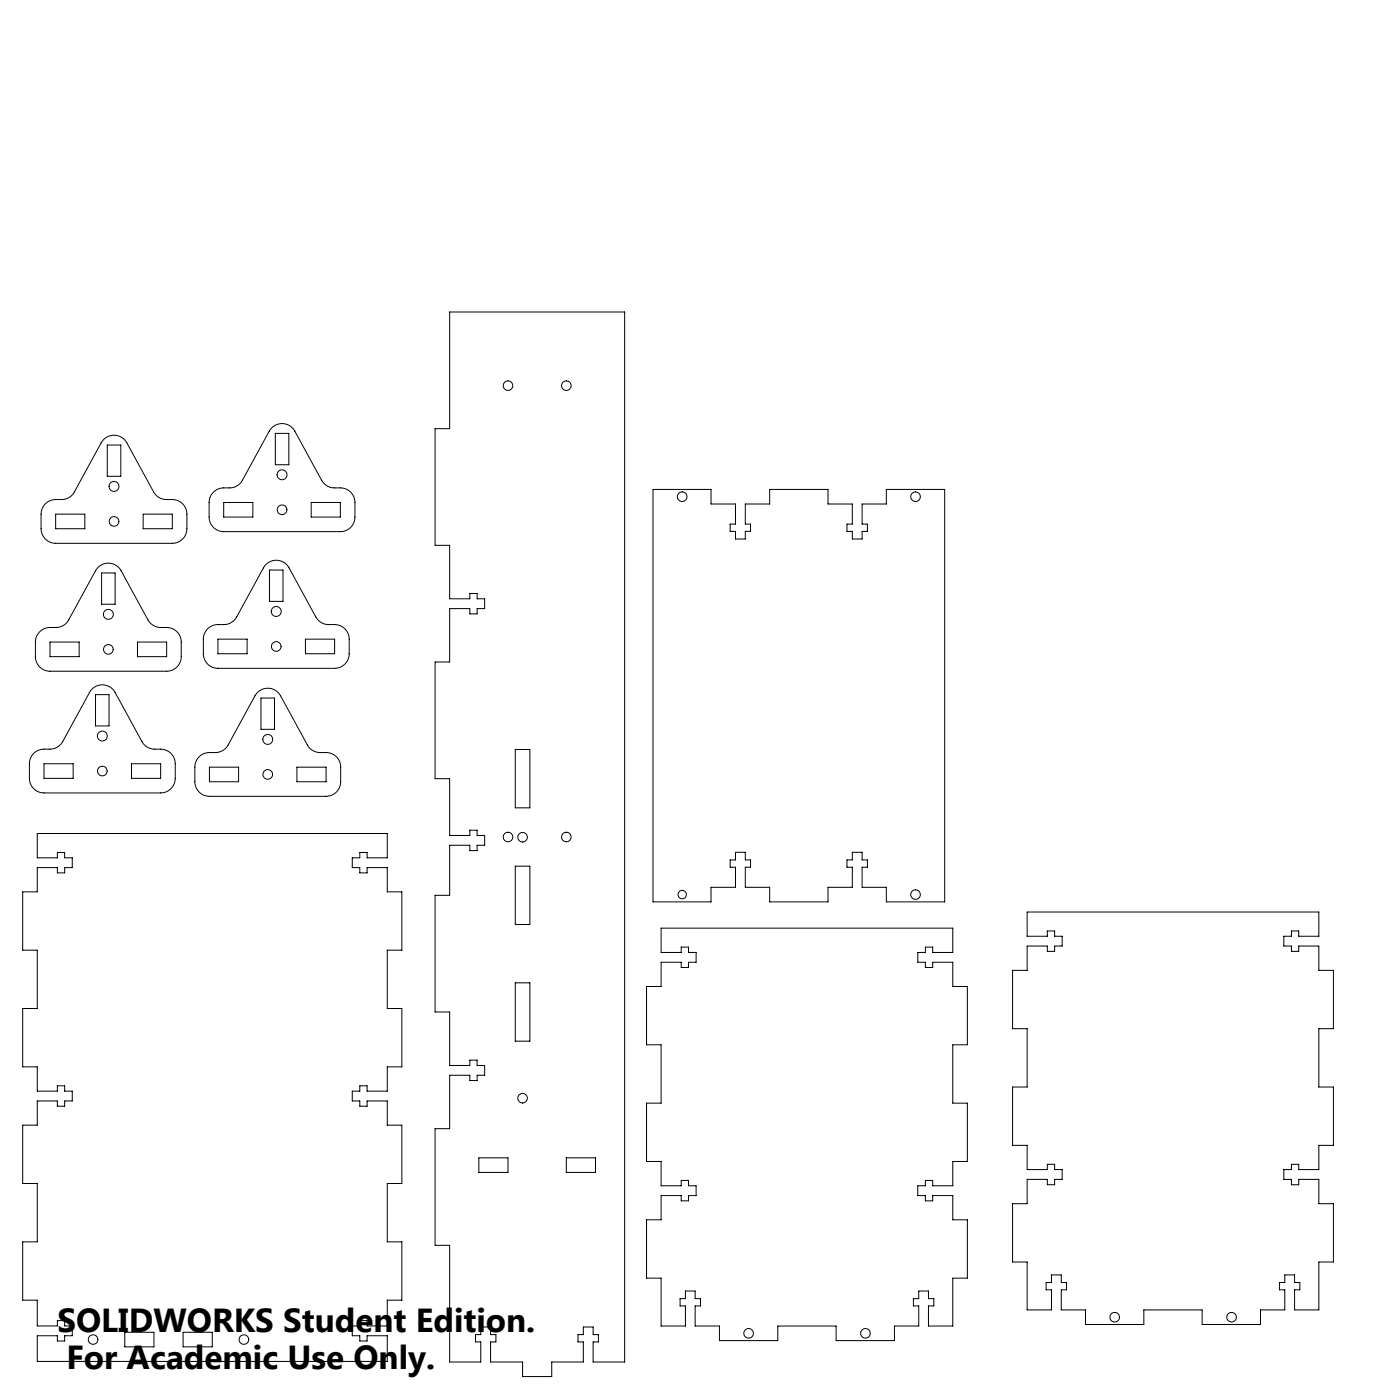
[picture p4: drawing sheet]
<svg xmlns="http://www.w3.org/2000/svg" width="610mm" height="610mm" viewBox="0 0 610 610" stroke-linecap="round" stroke-linejoin="round" font-family="sans-serif">
<defs><g id="words">
<g font-size="14.5">
<text x="25" y="580.1">SOLIDWORKS Student Edition.</text>
<text x="29" y="595.9">For Academic Use Only.</text>
</g>
</g></defs>
<g fill="none" stroke="#000" stroke-width=".44">
<path d="M195.8 135.9h76.2v457.2h-13.7v-8.8h2.3v-3.2h-2.3v-3.3h-4.3v3.3h-2.3v3.2h2.3v8.8h-13.8v6.3h-12.7v-6.3h-13.9v-8.8h2.3v-3.2h-2.3v-3.3h-4.3v3.3h-2.3v3.2h2.3v8.8h-13.5v-50.8h-6.4v-50.8h6.4v-23.3h8.8v2.3h3.2v-2.3h3.2v-4.3h-3.2v-2.3h-3.2v2.3h-8.8v-23.2h-6.4v-50.8h6.4v-21.8h8.8v2.3h3.2v-2.3h3.2v-4.3h-3.2v-2.3h-3.2v2.3h-8.8v-24.7h-6.4v-50.8h6.4v-23.3h8.8v2.3h3.2v-2.3h3.2v-4.3h-3.2v-2.3h-3.2v2.3h-8.8v-23.2h-6.4v-50.8h6.4zM45.1 191.4a6.3 6.3 0 0 1 10.1 1.4l11.7 21.4a6.4 6.4 0 0 0 5.6 3.3h2.5a6.4 6.4 0 0 1 6.4 6.4v6.3a6.4 6.4 0 0 1-6.4 6.4h-50.8a6.4 6.4 0 0 1-6.3-6.4v-6.3a6.3 6.3 0 0 1 6.3-6.4h2.6a6.3 6.3 0 0 0 5.6-3.3l11.7-21.4zM46.7 193.8h5.9v13.6h-5.9zM118.3 186.3a6.3 6.3 0 0 1 10.1 1.4l11.7 21.4a6.4 6.4 0 0 0 5.5 3.3h2.6a6.3 6.3 0 0 1 6.4 6.4v6.3a6.4 6.4 0 0 1-6.4 6.4h-50.8a6.4 6.4 0 0 1-6.3-6.4v-6.3a6.4 6.4 0 0 1 6.3-6.4h2.6a6.3 6.3 0 0 0 5.6-3.3l11.6-21.4zM119.9 188.7h5.9v13.7h-5.9zM97.4 218.8h12.7v6.3h-12.7zM135.5 218.8h12.7v6.3h-12.7zM284.3 213.1h25.3v6.4h10.7v8.7h-2.4v3.2h2.4v3.3h4.2v-3.3h2.3v-3.2h-2.3v-8.7h10.6v-6.4h25.4v6.4h10.6v8.7h-2.3v3.2h2.3v3.3h4.3v-3.3h2.3v-3.2h-2.3v-8.7h10.5v-6.4h25.4v179.6h-25.4v-6.3h-10.5v-8.8h2.3v-3.2h-2.3v-3.3h-4.3v3.3h-2.3v3.2h2.3v8.8h-10.6v6.3h-25.4v-6.3h-10.6v-8.8h2.3v-3.2h-2.3v-3.3h-4.2v3.3h-2.4v3.2h2.4v8.8h-10.7v6.3h-25.3zM24.2 223.9h12.7v6.3h-12.7zM62.3 223.9h12.7v6.3h-12.7zM42.7 247.1a6.4 6.4 0 0 1 10 1.4l11.7 21.4a6.4 6.4 0 0 0 5.6 3.3h2.6a6.4 6.4 0 0 1 6.3 6.4v6.3a6.4 6.4 0 0 1-6.3 6.4h-50.8a6.4 6.4 0 0 1-6.4-6.4v-6.3a6.4 6.4 0 0 1 6.4-6.4h2.5a6.3 6.3 0 0 0 5.6-3.3l11.7-21.4zM44.2 249.5h5.9v13.6h-5.9z"/>
<path d="M115.4 246.3a6.4 6.4 0 0 1 10.5 1l11.6 21.3a6.4 6.4 0 0 0 5.6 3.4h2.6a6.4 6.4 0 0 1 6.3 6.3v6.4a6.4 6.4 0 0 1-6.3 6.3h-50.8a6.3 6.3 0 0 1-6.4-6.3v-6.4a6.4 6.4 0 0 1 6.4-6.3h2.6a6.4 6.4 0 0 0 5.5-3.4zM117.3 248.2h5.9v13.7h-5.9zM21.8 279.6h12.7v6.3h-12.7zM59.9 279.6h12.7v6.3h-12.7zM94.9 278.3h12.7v6.4h-12.7zM133 278.3h12.7v6.4h-12.7zM40 300.1a6.3 6.3 0 0 1 10.1 1.4l11.7 21.4a6.3 6.3 0 0 0 5.6 3.3h2.6a6.4 6.4 0 0 1 6.3 6.4v6.3a6.4 6.4 0 0 1-6.3 6.4h-50.8a6.4 6.4 0 0 1-6.4-6.4v-6.3a6.4 6.4 0 0 1 6.4-6.4h2.5a6.4 6.4 0 0 0 5.6-3.3l12-21.9zM41.6 302.5h5.9v13.6h-5.9zM112.1 301.6a6.3 6.3 0 0 1 10.1 1.4l11.6 21.4a6.3 6.3 0 0 0 5.6 3.3h2.6a6.3 6.3 0 0 1 6.3 6.3v6.4a6.4 6.4 0 0 1-6.3 6.3h-50.8a6.4 6.4 0 0 1-6.4-6.3v-6.4a6.3 6.3 0 0 1 6.4-6.3h2.6a6.4 6.4 0 0 0 5.5-3.3l11.7-21.4zM113.6 304h5.9v13.6h-5.9zM19.2 332.6h12.7v6.3h-12.7zM57.3 332.6h12.7v6.3h-12.7z"/>
<path d="M91.2 334h12.7v6.4h-12.7zM129.3 334h12.7v6.4h-12.7zM224.4 326.4h6.3v25.4h-6.3zM16.2 362.9h152.4v10.6h-8.8v-2.3h-3.1v2.3h-3.3v4.3h3.3v2.3h3.1v-2.3h8.8v10.5h6.4v25.4h-6.4v25.4h6.4v25.4h-6.4v10.6h-8.8v-2.3h-3.1v2.3h-3.3v4.3h3.3v2.3h3.1v-2.3h8.8v10.5h6.4v25.4h-6.4v25.4h6.4v25.4h-6.4v11.3h-8.8v-2.4h-3.1v2.4h-3.3v4.2h3.3v2.3h3.1v-2.3h8.8v11.2h-152.4v-11.2h8.8v2.3h3.2v-2.3h3.3v-4.2h-3.3v-2.4h-3.2v2.4h-8.8v-11.3h-6.3v-25.4h6.3v-25.4h-6.3v-25.4h6.3v-10.5h8.8v2.3h3.2v-2.3h3.3v-4.3h-3.3v-2.3h-3.2v2.3h-8.8v-10.6h-6.3v-25.4h6.3v-25.4h-6.3v-25.4h6.3v-10.5h8.8v2.3h3.2v-2.3h3.3v-4.3h-3.3v-2.3h-3.2v2.3h-8.8zM224.4 377.2h6.3v25.4h-6.3zM447.3 397.1h127v10.6h-8.8v-2.3h-3.2v2.3h-3.3v4.2h3.3v2.4h3.2v-2.4h8.8v10.6h6.3v25.4h-6.3v25.4h6.3v25.4h-6.3v10.6h-8.8v-2.3h-3.2v2.3h-3.3v4.2h3.3v2.4h3.2v-2.4h8.8v10.6h6.3v25.4h-6.3v20.9h-10.6v-8.8h2.3v-3.2h-2.3v-3.3h-4.3v3.3h-2.3v3.2h2.3v8.8h-10.5v6.3h-25.4v-6.3h-25.4v6.3h-25.4v-6.3h-10.6v-8.8h2.3v-3.2h-2.3v-3.3h-4.3v3.3h-2.3v3.2h2.3v8.8h-10.5v-20.9h-6.4v-25.4h6.4v-10.6h8.7v2.4h3.2v-2.4h3.3v-4.2h-3.3v-2.3h-3.2v2.3h-8.7v-10.6h-6.4v-25.4h6.4v-25.4h-6.4v-25.4h6.4v-10.6h8.7v2.4h3.2v-2.4h3.3v-4.2h-3.3v-2.3h-3.2v2.3h-8.7zM287.9 404.1h127v10.6h-8.8v-2.3h-3.2v2.3h-3.3v4.3h3.3v2.3h3.2v-2.3h8.8v10.5h6.3v25.4h-6.3v25.4h6.3v25.4h-6.3v10.6h-8.8v-2.3h-3.2v2.3h-3.3v4.3h3.3v2.3h3.2v-2.3h8.8v10.5h6.3v25.4h-6.3v20.9h-10.6v-8.8h2.3v-3.1h-2.3v-3.3h-4.3v3.3h-2.3v3.1h2.3v8.8h-10.5v6.3h-25.4v-6.3h-25.4v6.3h-25.4v-6.3h-10.6v-8.8h2.3v-3.1h-2.3v-3.3h-4.3v3.3h-2.3v3.1h2.3v8.8h-10.5v-20.9h-6.4v-25.4h6.4v-10.5h8.7v2.3h3.2v-2.3h3.3v-4.3h-3.3v-2.3h-3.2v2.3h-8.7v-10.6h-6.4v-25.4h6.4v-25.4h-6.4v-25.4h6.4v-10.5h8.7v2.3h3.2v-2.3h3.3v-4.3h-3.3v-2.3h-3.2v2.3h-8.7zM224.4 428h6.3v25.4h-6.3zM208.5 504.2h12.7v6.3h-12.7zM246.6 504.2h12.7v6.3h-12.7zM54.3 580.1h12.7v6.4h-12.7zM79.7 580.1h12.7v6.4h-12.7z"/>
<circle cx="221.2" cy="167.9" r="2.09"/>
<circle cx="246.6" cy="167.9" r="2.09"/>
<circle cx="49.6" cy="211.8" r="2.16"/>
<circle cx="122.8" cy="206.7" r="2.16"/>
<circle cx="297" cy="216.3" r="2.1"/>
<circle cx="398.6" cy="216.3" r="2.1"/>
<circle cx="49.6" cy="227" r="2.11"/>
<circle cx="122.8" cy="222" r="2.1"/>
<circle cx="47.2" cy="267.5" r="2.16"/>
<circle cx="120.3" cy="266.2" r="2.16"/>
<circle cx="47.2" cy="282.8" r="2.09"/>
<circle cx="120.3" cy="281.5" r="2.1"/>
<circle cx="44.5" cy="335.7" r="2.1"/>
<circle cx="44.6" cy="320.5" r="2.15"/>
<circle cx="116.6" cy="337.2" r="2.1"/>
<circle cx="116.6" cy="322" r="2.16"/>
<circle cx="221.2" cy="364.5" r="2.09"/>
<circle cx="227.5" cy="364.5" r="2.09"/>
<circle cx="246.6" cy="364.5" r="2.09"/>
<circle cx="297" cy="389.5" r="1.83"/>
<circle cx="398.7" cy="389.5" r="2.08"/>
<circle cx="227.5" cy="478.2" r="2.09"/>
<circle cx="485.4" cy="573.6" r="2.09"/>
<circle cx="536.3" cy="573.6" r="2.09"/>
<circle cx="40.5" cy="583.3" r="2.08"/>
<circle cx="106.2" cy="583.3" r="2.1"/>
<circle cx="326" cy="580.6" r="2.09"/>
<circle cx="376.8" cy="580.6" r="2.09"/>
</g>
<use href="#words"/>
</svg>
